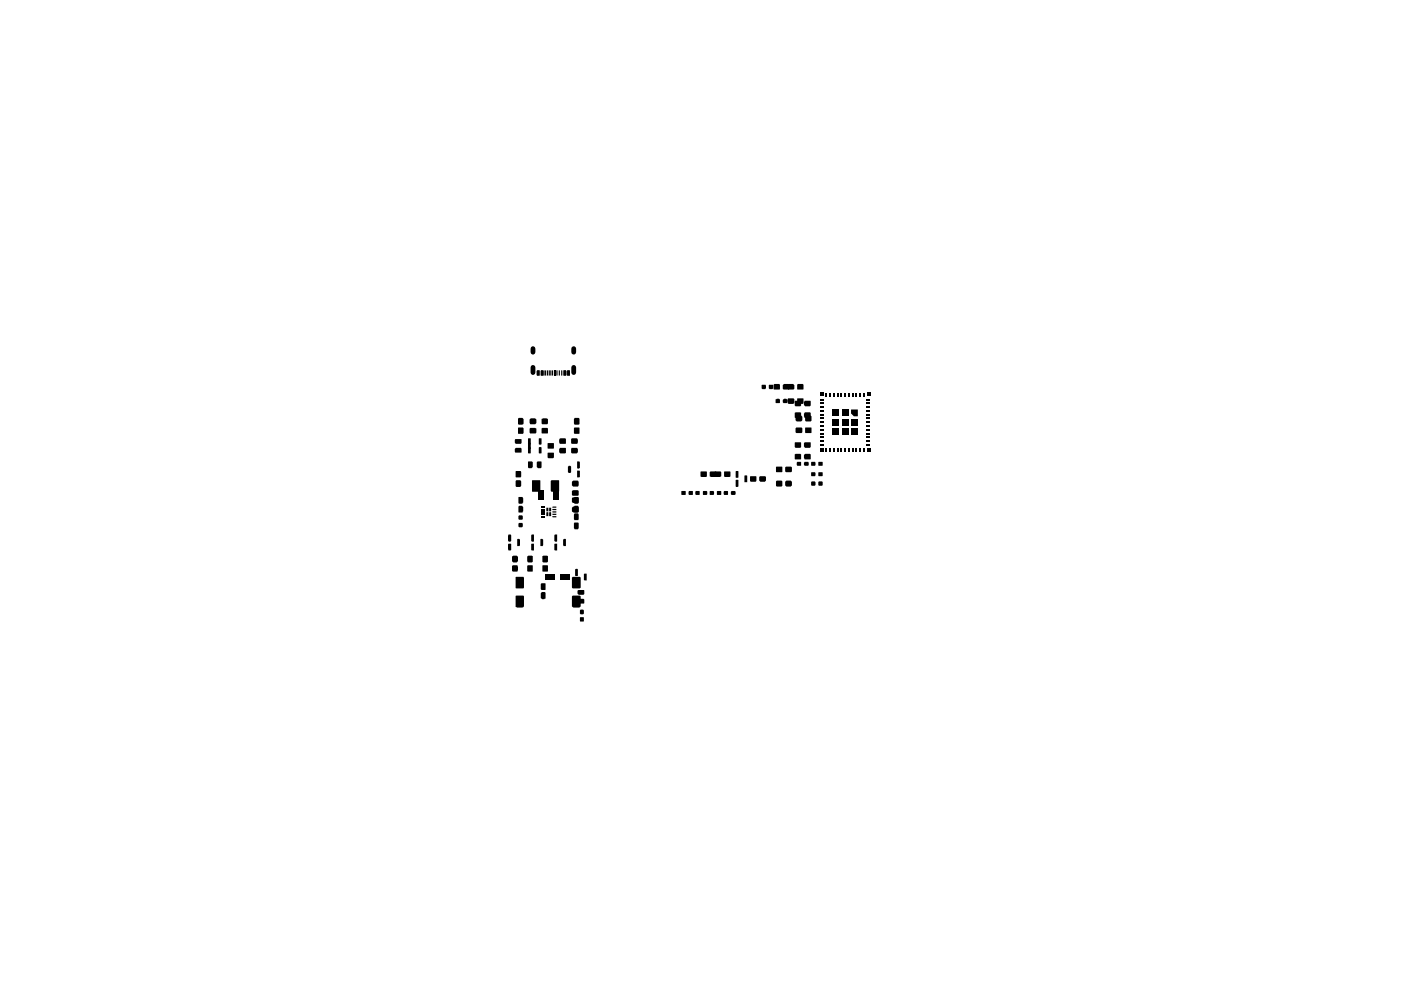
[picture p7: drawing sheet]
<svg xmlns="http://www.w3.org/2000/svg" width="297mm" height="210mm" viewBox="0 0 297 210" stroke-linecap="round" stroke-linejoin="round" font-family="sans-serif">
<g fill="#000">
<path d="M113.8 78.6l.6-.1v1.1l-.6-.1zM114.7 78.6h.5v1h-.5zM115.4 78.5h.4v1.1h-.4zM115.9 78.5h.4v1.1h-.4zM116.4 78.5h.4v1.1h-.4zM116.9 78.5h.4v1.1h-.4zM117.4 78.5h.3v1.1h-.3zM118 78.5h.2v1.1h-.2zM118.5 78.5h.2v1.1h-.2zM119 78.5h.2v1.1h-.2zM119.5 78.5l.6 .1-.1 1h-.5zM120.2 78.6h.6v1h-.6z"/>
<path d="M109.2 95h1.2l.2 .1v.8l-1.4 .1zM109.2 93.1h1.3l.1 .8-.2 .2-1.2-.1zM109.8 90.7l1-.1 .2 .2v1l-.2 .2-1-.1zM110 88.6h.8l.2 .3-.1 1.1h-1.1v-1.2zM112 92.9l.5 .1v1.3l-.6-.1zM111.9 93.9h.6v1.3l-.6-.1zM111.9 94.9h.6v1.2h-.6zM111.9 97.9l.9-.1 .2 .2v1l-.3 .3h-.6l-.2-.2zM112.3 90.9l.2-.2 1.1 .1 .1 .9-.1 .2h-1.2zM112.4 88.8l1.1-.1 .2 .2v.8l-.2 .3h-1l-.2-.3zM113.8 98l.2-.2 .8 .1v1.2l-.1 .2h-.6l-.3-.3zM114.2 94.9h.6l-.1 1.2h-.5z"/>
<path d="M114.3 92.9l.5 .1-.1 1.3-.5-.1zM114.8 90.8h1.4v1l-1.3 .1zM114.8 88.9l.3-.2 1 .1 .1 1-.2 .2h-1l-.2-.2zM116.1 96.1l1.3-.1v1l-.1 .2h-1l-.2-.2zM116.1 94l1.3-.1v1.1l-1.2 .1zM118.6 95h1.3l.1 1.1h-1.4zM118.6 93h1.4v1l-1.3 .1-.2-.2zM121.2 95h1.2l.1 .2-.1 .9h-1.1l-.2-.1zM121.1 93.1l.2-.2 1.1 .1v1l-1.2 .1zM121.8 90.6l1.1 .1-.1 1.3h-1zM121.8 88.6h.9l.2 .2v1.2h-1.1l-.1-1.1zM122.4 97.8h.5l.1 .2v1.2l-.2 .2-.4-.1z"/>
<path d="M161.6 81.6h.7l.1 .7-.2 .2h-.6l-.1-.2zM163.1 81.6l.8 .1v.6l-.1 .2h-.6l-.2-.2zM164 81.6l.2-.2h1l.2 .2v.9l-1.3 .1zM164.4 84.7l.3-.2h.5l.2 .2v.7l-.9 .1zM166 84.8l.2-.3h.5l.3 .3-.1 .6-.8 .1-.1-.2zM166 81.7l.2-.3 1.1 .1v1.1h-1.2l-.1-.2zM167.1 84.5h1.1l.2 .1-.1 1h-1.2zM167.1 81.5l1.1-.1 .2 .3v.7l-.2 .2h-1.1zM168.6 93.8h1.2l.1 1-.2 .2h-1l-.2-.2zM168.5 85h1.3l.1 1-.2 .1h-1l-.2-.1zM168.5 87.5h1.4v1l-1.3 .1zM168.5 96.3h1.4v1l-1.3 .1z"/>
<path d="M169 97.9h.8l.1 .8-.9 .1zM168.9 88.1h1l.2 .2v.8l-.2 .3h-1l-.2-.3v-.8zM168.7 90.8l.1-.2h1.1l.2 .2v.9l-.2 .1h-1.1l-.1-.1zM169 84.5h1.3l.1 1.1h-1.4zM169 81.6l.2-.2h1l.2 .2v.9l-1.3 .1zM170.5 98l.9-.1v.9h-.8l-.2-.2zM170.4 93.9l.2-.1h1.2l.1 1-.2 .2h-1l-.3-.3zM170.5 85h1.3l.1 1-.2 .1h-1l-.3-.2zM170.5 87.5h1.4v1l-1.3 .1-.2-.3zM170.5 96.3h1.4v1l-1.3 .1-.2-.2zM170.9 88.1h1l.2 .2v.9l-.2 .2h-1l-.2-.2v-.9zM170.7 90.7l1.3-.1 .1 1.1-1.3 .1z"/>
<path d="M172 98l.8-.1v.9h-.7zM173.9 84.5h.8v.5h-.8zM173.9 85.3h.8v.4h-.8zM173.9 86.1h.8v.4h-.8zM173.9 86.9h.8v.4h-.8zM173.9 87.8h.8v.3h-.8zM173.9 88.5h.8v.4h-.8zM173.9 89.4h.8v.3h-.8zM173.9 90.1h.8v.5h-.8zM173.9 90.9h.8v.4h-.8zM173.9 91.7h.8v.5h-.8zM173.9 92.5h.8v.4h-.8z"/>
<path d="M173.9 93.3h.8v.5h-.8zM173.9 94.1h.8v.4h-.8zM173.9 95.1h.7v.7h-.7zM173.9 83.3h.7v.6h-.7zM173.5 98l.8-.1 .1 .8-.8 .1zM175 83.3h.4v.7h-.4zM175 95h.4v.8h-.4zM175.8 83.3h.4v.7h-.4zM175.8 95h.4v.8h-.4zM176.5 86.8h1.4v1.5h-1.4zM176.5 88.8h1.4v1.4h-1.4zM176.5 90.8h1.4v1.4h-1.4z"/>
<path d="M176.6 83.3h.4v.7h-.4zM176.6 95h.4v.8h-.4zM177.4 83.3h.4v.7h-.4zM177.4 95h.4v.8h-.4zM178.2 83.3h.4v.7h-.4zM178.2 95h.4v.8h-.4zM178.5 86.8h1.4v1.5h-1.4zM178.5 88.8h1.4v1.4h-1.4zM178.5 90.8h1.4v1.4h-1.4zM179 83.3h.4v.7h-.4zM179 95h.4v.8h-.4zM179.8 83.3h.4v.7h-.4z"/>
<path d="M179.8 95h.4v.8h-.4zM180.4 88.8h1.5v1.4h-1.5zM180.4 90.8h1.5v1.4h-1.5zM180.6 83.3h.3v.7h-.3zM180.6 95h.3v.8h-.3zM181.4 83.3h.4v.7h-.4zM181.4 95h.4v.8h-.4zM180.4 86.8h1.5v1.5h-.9l-.6-.6zM182.2 83.3h.4v.7h-.4zM182.2 95h.4v.8h-.4zM183 83.3h.4v.7h-.4zM183 95h.4v.8h-.4z"/>
<path d="M183.7 94.1h.8v.4h-.8zM183.7 93.3h.8v.5h-.8zM183.7 92.5h.8v.4h-.8zM183.7 91.7h.8v.5h-.8zM183.7 90.9h.8v.4h-.8zM183.7 90.1h.8v.5h-.8zM183.7 89.4h.8v.3h-.8zM183.7 88.5h.8v.4h-.8zM183.7 87.8h.8v.3h-.8zM183.7 86.9h.8v.4h-.8zM183.7 86.1h.8v.4h-.8zM183.7 85.3h.8v.4h-.8z"/>
<path d="M183.7 84.5h.8v.5h-.8zM183.8 95.1h.7v.7h-.7zM183.8 83.3h.7v.6h-.7zM107.8 113.3h.5l.1 .2v1.2l-.2 .2h-.3l-.2-.2zM107.7 115.4h.7l-.1 1.3h-.5l-.1-.2zM108.6 117.9h1.1l.1 1.1-.2 .3h-.8l-.2-.3zM109.7 114.3h.4l.2 .1-.1 1.4h-.5zM109.3 102l.2-.2 .9 .1v1.3l-.9 .1-.2-.2zM109.4 99.9h1v1.3l-1.1-.1zM110 110.9h.8v.7l-.1 .2h-.6l-.2-.2zM109.9 109.4l.2-.1h.6l.1 .1v.8h-.8zM109.9 107.4l.2-.2h.6l.2 .3v.9l-.1 .3-.9-.1z"/>
<path d="M110 105.4l.8 .1v1.2h-.9zM111.9 117.9h1.1v1.2l-.2 .2-.9-.1zM112.7 113.3h.5l-.1 1.6h-.3l-.2-.2zM112.6 115.4l.6-.1v1.4l-.6-.1zM114.1 104h1.2v2h-1.2zM112.8 101.9h1.8l-.1 2.4-1.7-.1zM114.6 114.3h.4l.2 .1-.1 1.4h-.5zM114.7 107.4h.8v.3h-.8zM114.7 107.9h.8v.3h-.8zM114.7 108.4h.8v.3h-.8zM114.7 108.9h.8v.3h-.8zM114.7 109.4h.8v.3h-.8z"/>
<path d="M115 117.9h1.2v1.2l-.2 .2h-.8l-.2-.2zM115.8 107.7h.5v.7h-.5zM115.8 108.7h.5v.7h-.5zM116.4 107.7h.5v.7h-.5zM116.5 108.6l.4 .1v.7h-.5zM117.4 104h1.1v2h-1.1zM117.1 109.4h.9v.3h-.8zM117.1 108.9h.9v.3h-.8zM117.1 108.4h.9v.3h-.8zM117.1 107.9h.9v.3h-.8zM117.1 107.5l.9-.1v.3h-.9zM117.6 113.3h.5l-.1 1.6h-.3l-.2-.2z"/>
<path d="M117.5 115.4l.6-.1v1.4l-.6-.1zM116.8 102l.1-.2 1.6 .1v2.4h-1.6l-.1-.2zM119.4 114.4l.2-.1h.4v1.5h-.5l-.1-.2zM120.6 98.8h.3l.2 .1v1.2l-.2 .2h-.3l-.2-.2v-1.2zM121.8 107.2l.8 .1v1.4h-.8l-.1-1.2zM121.8 105.4h.8l.1 1.2-.2 .2h-.7l-.1-.2zM121.3 104.1l.2-.2h1l.2 .2-.1 1h-1.2l-.1-.2zM121.3 102.2l.2-.3h1l.2 .3-.1 .9-1.1 .1-.2-.3zM121.3 107.7l.2-.3h1l.2 .3-.1 .9-1.1 .1-.2-.3zM121.3 105.6l.1-.1h1.2l.1 1-.2 .1h-1.2zM121.8 110.8h.8l.1 1.2-.2 .2-.7-.1zM121.8 108.8l.8 .1v1.4h-.8l-.1-1.2z"/>
<path d="M122.4 99.8l.6 .1-.1 1.3h-.5zM144.5 104.1l.9 .1-.1 .7h-.8zM146.1 104.1l.8 .1-.1 .7h-.7zM147.5 104.1l.9 .1-.1 .7h-.8zM148.5 100l1.3-.1 .1 1.1h-1.4zM149.1 104.1h.8v.8h-.9zM150.5 104.2l.8-.1v.8h-.7zM150.5 100.1l.1-.2h1.1l.2 .2v.9l-.2 .1-1.1-.1zM151.6 99.9h1.2l.1 .2v.9l-.2 .1h-1l-.2-.1zM152.1 104.1l.8 .1-.1 .7h-.8zM153.5 104.1l.9 .1-.1 .7h-.8zM153.5 100l1.3-.1 .1 1.1h-1.4z"/>
<path d="M155 104.3l.1-.2h.7l.2 .2v.5l-.2 .1h-.7l-.1-.1zM156.1 99.9h.5l-.1 1.4-.5-.1zM156.1 101.7l.5 .1v1.4l-.2 .1-.4-.1zM157.8 100.9h.6v1.3h-.6zM159 101h1.3l.1 1-.2 .2h-1l-.2-.2zM161 101.1l.1-.1h1.1l.2 .1v.8l-.2 .3h-1l-.2-.3zM164.5 99l1.3-.1 .1 1.1-1.3 .1zM164.5 102.1l.2-.2h1l.2 .2v.9l-.2 .2h-1l-.2-.2zM166.6 98.9h1.1l.2 .2v.8l-.2 .2h-1.1l-.1-.2v-.8zM166.5 102.2l.2-.3h1l.2 .3v.7l-.2 .3h-1l-.2-.3zM172 102.2l.7-.1 .2 .1v.6l-.2 .2-.7-.1zM172.1 100.1h.7v.9l-.8-.1z"/>
<path d="M173.5 102.2h.9v.7h-.9zM173.5 100.2l.8-.1 .1 .8-.8 .1zM108.6 120l.1-.2 1 .1 .1 1-.1 .3h-1l-.1-.2zM109.3 126.4l1.7-.1v2.4l-1.4 .1-.3-.1zM109.4 122.3h1.6v2.5l-1.7-.1zM111.9 119.8l1.1 .1-.1 1.3h-1zM114.7 125.8l.2-.3h.6l.2 .2-.1 1.3h-.7l-.2-.2zM114.7 123.8l.1-.1h.9l-.1 1.4h-.8l-.1-.2zM115.6 121.7h2v1.2h-2zM115 119.9h1.2l-.1 1.3-1.1-.1zM118.8 121.7h1.9v1.2h-1.9zM121.9 120.7h.6l-.1 1.4-.5-.1z"/>
<path d="M122 122.6h.5l-.1 1.4-.5-.1zM121.3 126.4l.1-.1h1.6l.1 .1v2.2l-.2 .2h-1.4l-.2-.2zM121.3 122.5l.1-.2h1.6l.1 .2v2.1l-.1 .2h-1.6l-.1-.2zM123 130.9h.7l.1 .8-.8 .1zM123 129.4l.1-.2h.5l.2 .2v.7l-.2 .2h-.5l-.1-.2zM122.4 127.2l.3-.2h1l.2 .1v.8l-1.3 .1-.2-.2zM122.4 125.3l.2-.2h1.2l.1 .8-.2 .2h-1l-.3-.2zM123.9 121.6h.5v1.5l-.6-.1z"/>
</g>
<path d="M113 73.9v.8M113 77.9v1.1M121.6 73.9v.8M121.6 77.9v1.1" fill="none" stroke="#000" stroke-width="1"/>
</svg>
